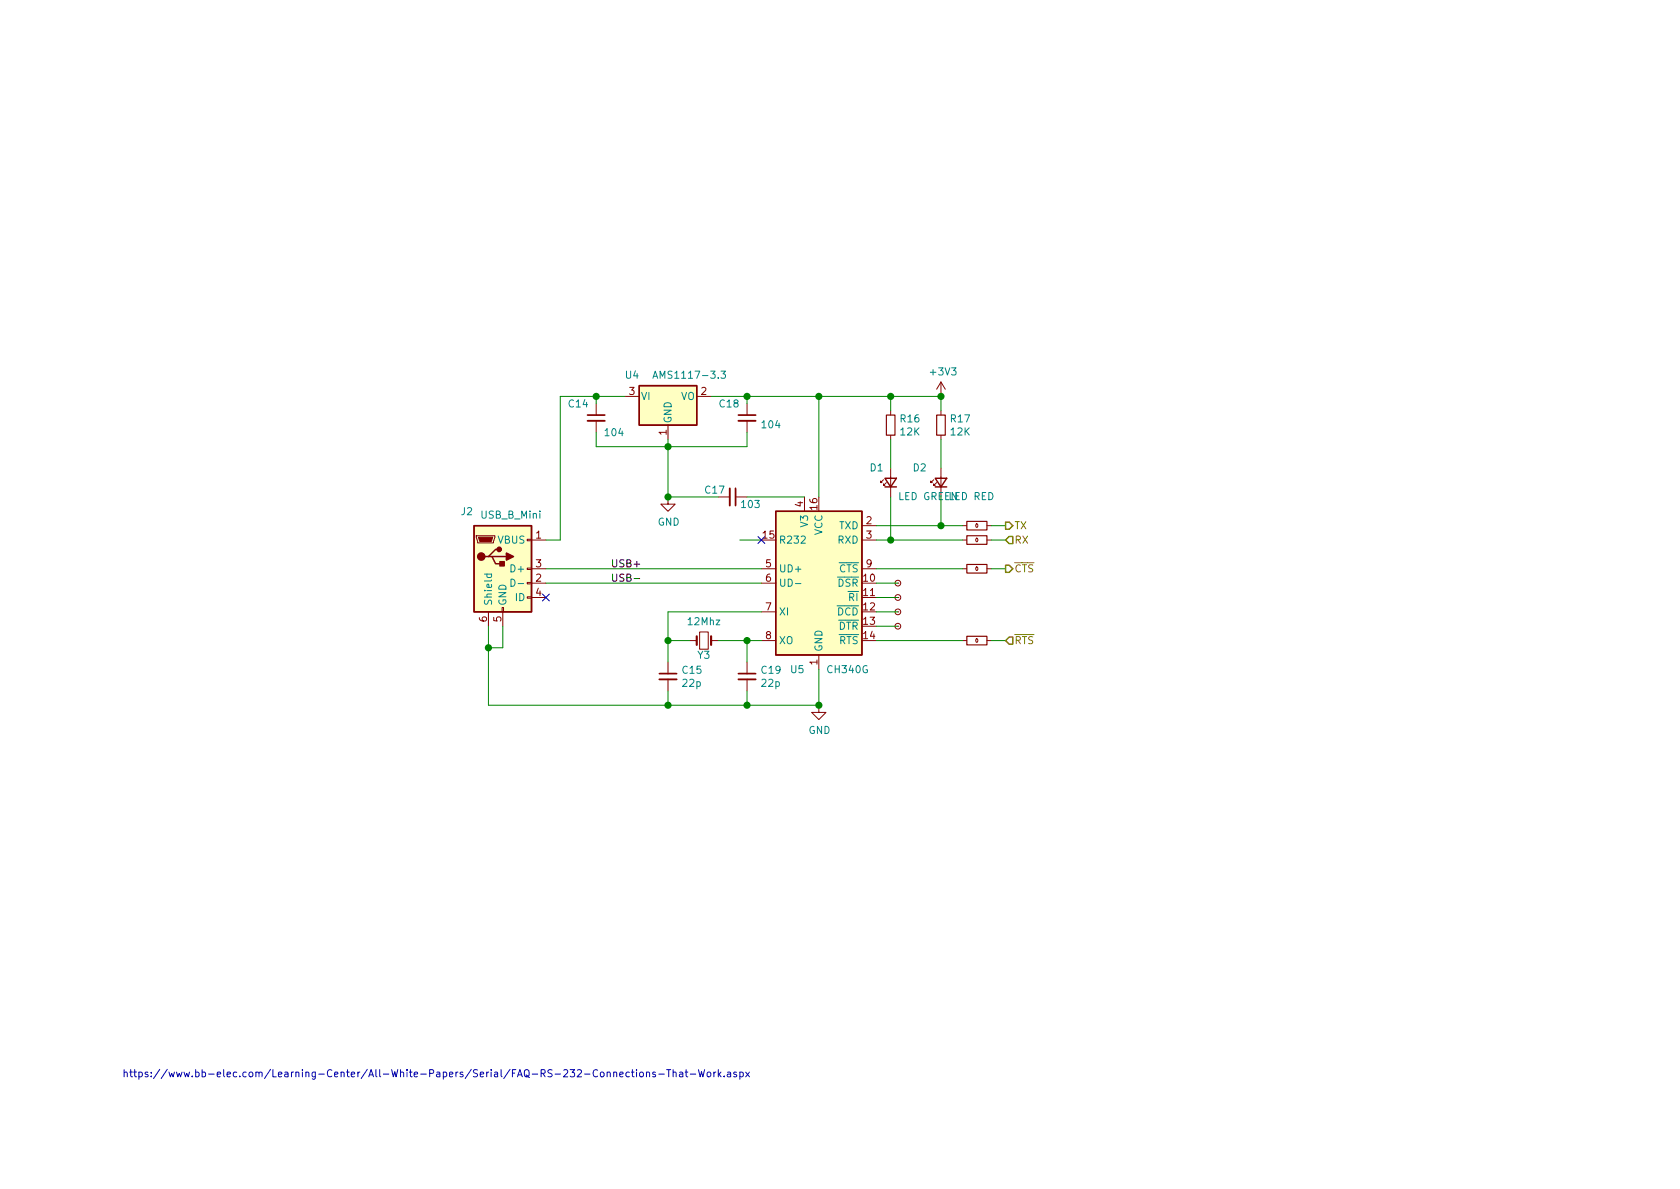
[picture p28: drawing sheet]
<svg xmlns="http://www.w3.org/2000/svg" width="297mm" height="210mm" viewBox="0 0 297 210" stroke-linecap="round" stroke-linejoin="round" font-family="sans-serif">
<defs><g id="words">
<g font-size="1.8" fill="#008484">
<text x="110.6" y="67">U4</text>
<text x="113.3" y="70.7">VI</text>
<text x="116.5" y="67">AMS1117-3.3</text>
<text x="120.4" y="70.7">VO</text>
<text x="164.7" y="66.4">+3V3</text>
<text x="100.6" y="72.1">C14</text>
<text x="107.1" y="77.1">104</text>
<text x="118.7" y="74.9" transform="rotate(-90 118.7 74.9)">GND</text>
<text x="127.3" y="72.1">C18</text>
<text x="134.8" y="75.7">104</text>
<text x="159.3" y="74.7">R16</text>
<text x="159.3" y="77">12K</text>
<text x="168.1" y="74.7">R17</text>
<text x="168.1" y="77">12K</text>
<text x="153.9" y="83.4">D1</text>
<text x="161.5" y="83.4">D2</text>
<text x="124.7" y="87.3">C17</text>
<text x="131.2" y="89.8">103</text>
<text x="159" y="88.4">LED GREEN</text>
<text x="167.9" y="88.4">LED RED</text>
<text x="81.6" y="91.1">J2</text>
<text x="85.1" y="91.7">USB_B_Mini</text>
<text x="116.3" y="93">GND</text>
<text x="142.9" y="93.1" transform="rotate(-90 142.9 93.1)">V3</text>
<text x="145.4" y="94.7" transform="rotate(-90 145.4 94.7)">VCC</text>
<text x="148.4" y="93.6">TXD</text>
<text x="88.1" y="96.1">VBUS</text>
<text x="90.7" y="101.2">D+</text>
<text x="137.7" y="96.1">R232</text>
<text x="137.7" y="101.2">UD+</text>
<text x="148.2" y="96.1">RXD</text>
<text x="148.4" y="101.2">CTS</text>
<text x="87" y="107.2" transform="rotate(-90 87 107.2)">Shield</text>
<text x="89.5" y="107.2" transform="rotate(-90 89.5 107.2)">GND</text>
<text x="91.2" y="106.3">ID</text>
<text x="137.7" y="103.8">UD-</text>
<text x="148.2" y="103.8">DSR</text>
<text x="150.1" y="106.3">RI</text>
<text x="121.8" y="110.6">12Mhz</text>
<text x="137.7" y="108.8">XI</text>
<text x="137.7" y="113.9">XO</text>
<text x="148.1" y="108.8">DCD</text>
<text x="148.3" y="111.4">DTR</text>
<text x="148.4" y="113.9">RTS</text>
<text x="120.7" y="119.1">C15</text>
<text x="123.4" y="116.5">Y3</text>
<text x="134.7" y="119.1">C19</text>
<text x="139.9" y="119">U5</text>
<text x="145.4" y="115.3" transform="rotate(-90 145.4 115.3)">GND</text>
<text x="146.4" y="119">CH340G</text>
<text x="120.8" y="121.5">22p</text>
<text x="134.7" y="121.5">22p</text>
<text x="143" y="129.8">GND</text>
</g>
<g font-size="1.8" fill="#840000">
<text x="111.3" y="69.8">3</text>
<text x="124" y="69.8">2</text>
<text x="117.9" y="76.9" transform="rotate(-90 117.9 76.9)">1</text>
<text x="142" y="89.6" transform="rotate(-90 142 89.6)">4</text>
<text x="94.8" y="95.2">1</text>
<text x="134.9" y="95.2">15</text>
<text x="144.5" y="90.1" transform="rotate(-90 144.5 90.1)">16</text>
<text x="153.2" y="92.7">2</text>
<text x="153.2" y="95.2">3</text>
<text x="94.8" y="100.3">3</text>
<text x="135.4" y="100.3">5</text>
<text x="153.2" y="100.3">9</text>
<text x="94.8" y="102.9">2</text>
<text x="94.8" y="105.4">4</text>
<text x="135.4" y="102.9">6</text>
<text x="135.4" y="107.9">7</text>
<text x="152.7" y="102.9">10</text>
<text x="152.7" y="105.4">11</text>
<text x="152.7" y="107.9">12</text>
<text x="86.1" y="110" transform="rotate(-90 86.1 110)">6</text>
<text x="88.6" y="110" transform="rotate(-90 88.6 110)">5</text>
<text x="135.4" y="113">8</text>
<text x="152.7" y="110.5">13</text>
<text x="152.7" y="113">14</text>
<text x="144.5" y="117.6" transform="rotate(-90 144.5 117.6)">1</text>
</g>
<g font-size="1.8" fill="#848400">
<text x="179.3" y="93.6">TX</text>
<text x="179.3" y="96.1">RX</text>
<text x="179.3" y="101.2">CTS</text>
<text x="179.3" y="113.9">RTS</text>
</g>
<g font-size="1.8">
<text x="107.9" y="100.3">USB+</text>
<text x="107.9" y="102.9">USB-</text>
</g>
<text font-size="1.8" fill="#0000c2" x="21.6" y="190.5">https://www.bb-elec.com/Learning-Center/All-White-Papers/Serial/FAQ-RS-232-Connections-That-Work.aspx</text>
<g font-size=".9" fill="#840000">
<text x="172.5" y="93.3">0</text>
<text x="172.5" y="95.8">0</text>
<text x="172.5" y="100.9">0</text>
<text x="172.5" y="113.6">0</text>
</g>
</g></defs>
<g fill="none" stroke="#840000" stroke-width=".18">
<path d="M105.4 71.4v2M105.4 74.4v2M110.5 70.1h2.5M118.1 75.2v2.5M123.2 70.1h2.5M132.1 71.4v2M132.1 74.4v2M157.5 72.6v.8M157.5 77v.7M166.4 67.6l-.8 1.2M166.4 67.6v2.5M166.4 72.6v.8"/>
<path d="M166.4 77v.7M166.4 67.6l.7 1.2M84.2 94.7h3.3v.3l-.3 1h-2.7zM93.2 95.4h.8v.2h-.8zM94 95.5h2.5M118.1 87.9v1.2h1.3l-1.3 1.3-1.3-1.3h1.3M127 87.9h2M130 87.9h2.1M142.2 87.9v2.5M152.4 93h2.5M152.4 95.5h2.5M156.2 84.8l-.5 .5v-.2v.2h.3"/>
<path d="M156.7 85.3l-.5 .5v-.2v.2h.3M157.5 82.8v5.1M165.1 84.8l-.5 .5v-.2v.2h.2M165.6 85.3l-.5 .5v-.2v.2h.3M166.4 82.8v5.1M170.2 93h.7M170.2 95.5h.7M174.5 93h.8M174.5 95.5h.8M86.4 108.2v2.5M88.8 107.4h.2v.8h-.2zM88.9 108.2v2.5"/>
<path d="M93.2 105.5h.8v.3h-.8zM93.2 103h.8v.2h-.8zM93.2 100.5h.8v.2h-.8zM94 100.6h2.5M94 103.1h2.5M94 105.7h2.5M118.1 117.1v2M121.9 113.3h1.3M123.7 111.8h1.5v3h-1.5zM125.7 113.3h1.3M132.1 117.1v2M134.6 113.3h2.6"/>
<path d="M134.6 100.6h2.6M134.6 103.1h2.6M134.6 108.2h2.6M144.8 115.8v2.6M152.4 100.6h2.5M158.7 108.2h.1M158.7 110.7h.1M158.7 105.7h.1M158.7 103.1h.1M170.2 113.3h.7M170.2 100.6h.7M174.5 113.3h.8"/>
<path d="M174.5 100.6h.8M118.1 120.1v2.1M132.1 120.1v2.1M144.8 124.7v1.3h1.2l-1.2 1.2-1.3-1.2h1.3"/>
<circle cx="158.8" cy="110.7" r=".51"/>
<circle cx="158.8" cy="108.2" r=".51"/>
<circle cx="158.8" cy="103.1" r=".51"/>
<circle cx="158.8" cy="105.7" r=".51"/>
</g>
<path d="M103.9 74.4h3M130.6 74.4h3M129 86.4v3M116.6 120.1h3M130.6 120.1h3" fill="none" stroke="#840000" stroke-width=".33"/>
<path d="M103.9 73.4h3M130.6 73.4h3M130 86.4v3M116.6 119.1h3M130.6 119.1h3" fill="none" stroke="#840000" stroke-width=".3"/>
<path d="M123.2 112.5v1.5M125.7 112.5v1.5" fill="none" stroke="#840000" stroke-width=".38"/>
<g fill="#ffffc2" stroke="#ffffc2" stroke-width=".18">
<path d="M113 68.2h10.2v7h-10.2z"/>
<path d="M83.8 93h10.2v15.2h-10.2z"/>
<path d="M137.2 90.4h15.2v25.4h-15.2z"/>
</g>
<path d="M113 68.2h10.2v7h-10.2zM83.8 93h10.2v15.2h-10.2zM86.4 98.4h.6l.6 1.3h1.3M87 98.4h2.5M88.3 97.1h-.7l-1.2 1.3h-.7M137.2 90.4h15.2v25.4h-15.2zM156.5 84.6h2l-1 1.5zM156.5 86.1h2M165.4 84.6h2l-1 1.5zM165.4 86.1h2" fill="none" stroke="#840000" stroke-width=".25"/>
<path d="M115.4 66.9l.4-1.3 .5 1.3M115.6 66.5h.6M127.5 65.6h.8l-.5 .5 .4 .1 .1 .5-.3 .2-.5-.1M85.6 101.5h1.3M86.1 101.5v.4l.2 .2 .6-.1v-.5M90.3 102.4a.64 .64 0 0 1 .8 .6 .64 .64 0 0 1-.8 .7zM91.6 103.2h1M140.6 103.2h1" fill="none" stroke="#008484" stroke-width=".18"/>
<path d="M156.7 73.4h1.5v3.6h-1.5zM165.6 73.4h1.5v3.6h-1.5zM170.9 92.2h3.6v1.5h-3.6zM170.9 94.7h3.6v1.6h-3.6zM170.9 99.8h3.6v1.5h-3.6zM170.9 112.5h3.6v1.5h-3.6z" fill="none" stroke="#840000" stroke-width=".2"/>
<g fill="#840000" stroke="#840000" stroke-width=".25">
<path d="M88.4 99.3h.8v.8h-.8z"/>
<path d="M89.5 97.8l1.3 .6-1.3 .7z"/>
<circle cx="85.1" cy="98.4" r=".63"/>
<circle cx="88.3" cy="97.1" r=".38"/>
</g>
<path d="M84.6 95h2.5l-.2 .8h-2.1z" fill="#840000" stroke="#840000" stroke-width=".18"/>
<g fill="none" stroke="#008400" stroke-width=".18">
<path d="M105.4 70.1v1.3M105.4 76.4v2.6h26.7v-2.6M110.5 70.1h-11.4v25.4h-2.6M118.1 77.7v10.2h8.9M125.7 70.1h40.7v2.5M132.1 70.1v1.3M144.8 70.1v17.8M157.5 70.1v2.5M157.5 77.7v5.1M166.4 77.7v5.1M130.8 95.5h3.8M132.1 87.9h10.1"/>
<path d="M154.9 95.5h15.3M154.9 93h15.3M157.5 87.9v7.6M166.4 87.9v5.1M175.3 95.5h2.5M175.3 93h2.5M86.4 110.7v14h58.4v-6.3M88.9 110.7v3.8h-2.5M96.5 103.1h38.1M96.5 100.6h38.1M118.1 113.3h3.8M127 113.3h7.6"/>
<path d="M132.1 113.3v3.8M134.6 108.2h-16.5v8.9M154.9 103.1h3.8M154.9 100.6h15.3M154.9 113.3h15.3M154.9 108.2h3.8M154.9 105.7h3.8M154.9 110.7h3.8M175.3 100.6h2.5M175.3 113.3h2.5M118.1 122.2v2.5M132.1 122.2v2.5"/>
</g>
<path d="M177.8 92.3h.6l.7 .7-.7 .6h-.6zM177.8 99.9h.6l.7 .7-.7 .6h-.6zM178.4 94.9h.7v1.2h-.7l-.6-.6zM178.4 112.6h.7v1.3h-.7l-.6-.6z" fill="none" stroke="#848400" stroke-width=".25"/>
<path d="M112.1 102.3h1" fill="none" stroke="#000" stroke-width=".18"/>
<g fill="none" stroke="#0000c2" stroke-width=".18">
<path d="M107.3 189.7l.2-.1h.3l.1 .8M108.5 189.7l.2-.1h.3v.8M108.5 189.6v.8M109.6 190l.6-.1-.1-.3h-.3l-.2 .2 .1 .6h.4M111.3 189.6h-.4l-.2 .2 .1 .6h.5M111.6 189.6h.5M111.8 189.1v1.1l.3 .2M112.5 189.1v.2M112.5 189.6v.8M113.2 189.6h.3l.3 .2-.2 .6h-.3l-.2-.2zM114.3 189.7l.2-.1h.3l.1 .8M114.3 189.6v.8"/>
<path d="M115.9 189.6h-.3l-.2 .2v.1l.5 .2v.3h-.5M116.5 189.9h.9M117.9 189.1h.7M118.2 189.1v1.3M119 189.7l.2-.1h.3l.1 .8M119 189.1v1.3M120.2 189.6h.4l.1 .8M120.7 189.9h-.4l-.2 .2 .1 .3h.5M121.1 189.6h.5M121.3 189.1v1.1l.3 .2M122 189.9h1M123.5 189.1l.3 1.3 .2-.9 .3 .9 .3-1.3"/>
<path d="M125.1 189.6h.3l.3 .2-.1 .6h-.4l-.1-.1zM126.2 189.6v.8M126.6 189.6l-.4 .2M127 189.1v1.3M127.1 189.9l.4 .5M127.5 189.6l-.5 .5M128 190.3v.1M128.6 189.6h.5l.1 .8M129.2 189.9h-.4l-.2 .2v.3h.6M130.2 189.6h-.3l-.2 .2 .1 .1 .4 .2v.3h-.5M130.8 189.6h.4l.2 .2-.1 .6h-.5M130.8 189.6v1.2"/>
<path d="M131.9 189.6l.6 .8M132.5 189.6l-.6 .8"/>
</g>
<g fill="#008400" stroke="#008400" stroke-width=".25">
<circle cx="118.1" cy="87.9" r=".51"/>
<circle cx="118.1" cy="124.7" r=".51"/>
<circle cx="86.4" cy="114.5" r=".51"/>
<circle cx="118.1" cy="79" r=".51"/>
<circle cx="144.8" cy="124.7" r=".51"/>
<circle cx="132.1" cy="124.7" r=".51"/>
<circle cx="166.4" cy="70.1" r=".51"/>
<circle cx="105.4" cy="70.1" r=".51"/>
<circle cx="144.8" cy="70.1" r=".51"/>
<circle cx="132.1" cy="113.3" r=".51"/>
<circle cx="132.1" cy="70.1" r=".51"/>
<circle cx="157.5" cy="70.1" r=".51"/>
<circle cx="166.4" cy="93" r=".51"/>
<circle cx="157.5" cy="95.5" r=".51"/>
<circle cx="118.1" cy="113.3" r=".51"/>
</g>
<path d="M134 94.9l1.2 1.2M135.2 94.9l-1.2 1.2M95.9 105l1.2 1.3M97.1 105l-1.2 1.3" fill="none" stroke="#000084" stroke-width=".18"/>
<use href="#words"/>
</svg>
